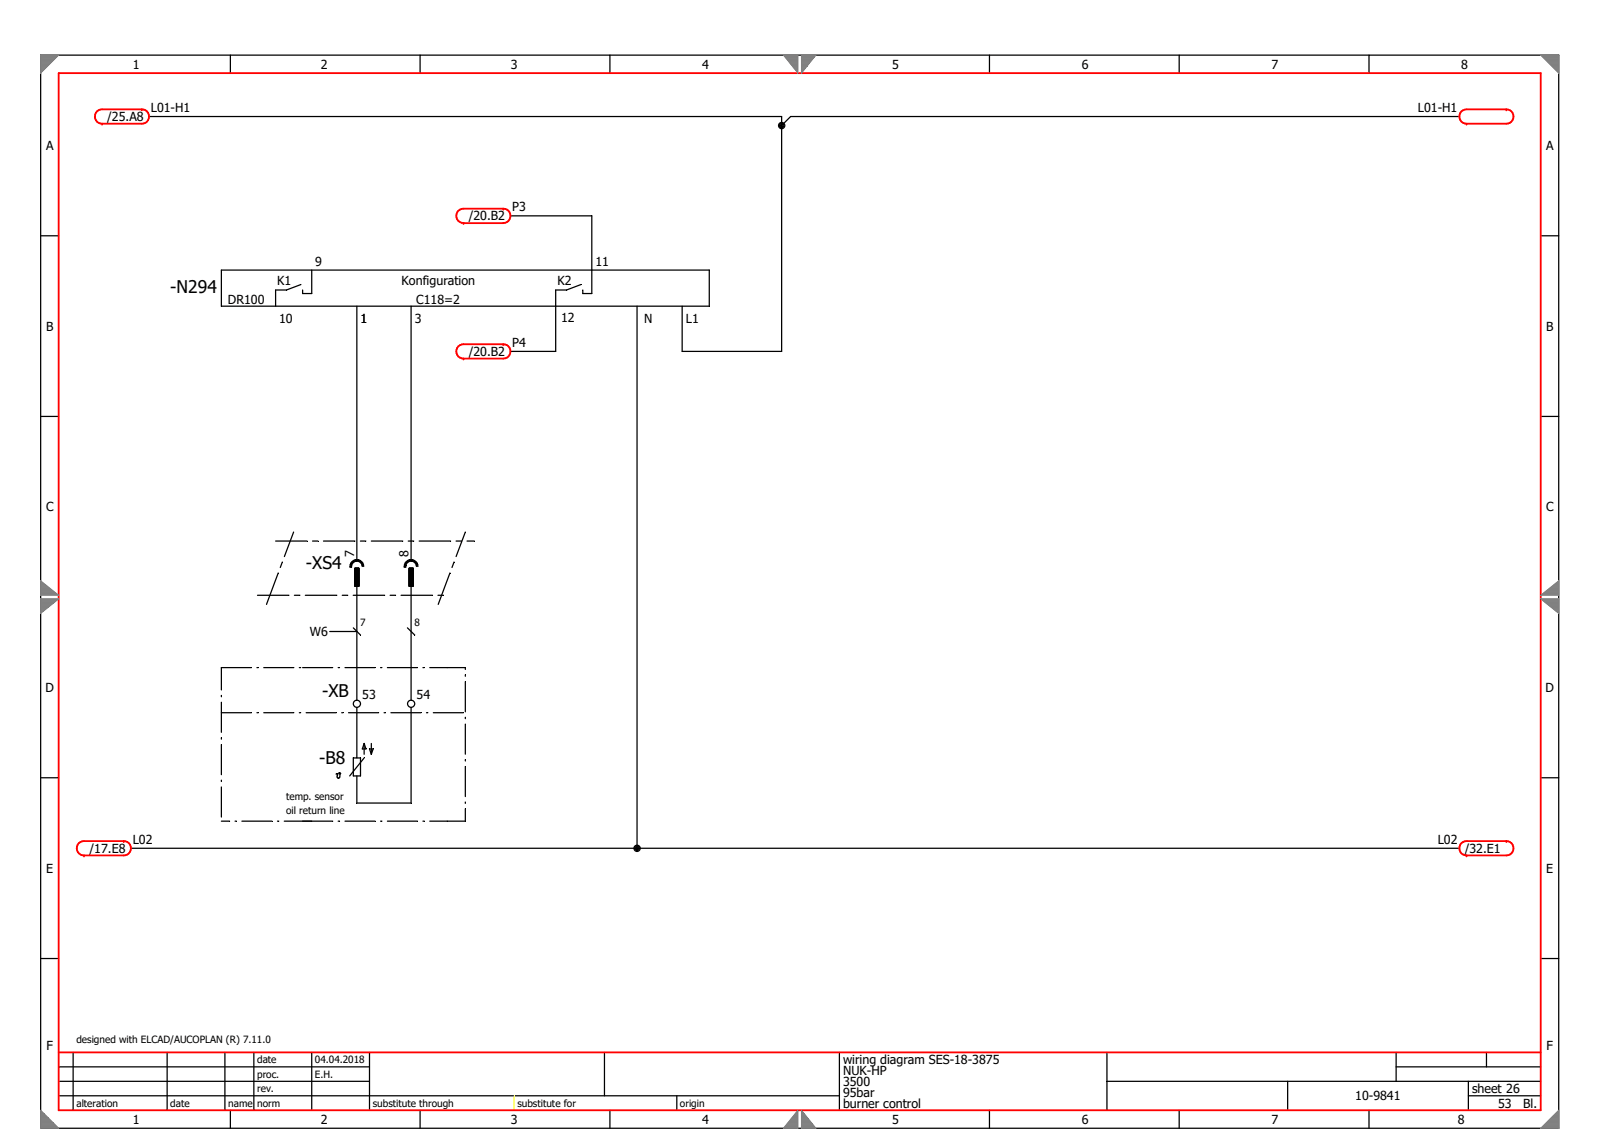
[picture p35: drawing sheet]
<svg xmlns="http://www.w3.org/2000/svg" width="297mm" height="210mm" viewBox="0 0 297 210" stroke-linecap="round" stroke-linejoin="round" font-family="sans-serif">
<defs><g id="words">
<g font-size="3.2">
<text x="31.6" y="54.4">-N294</text>
<text x="56.8" y="105.7">-XS4</text>
<text x="59.8" y="129.6">-XB</text>
<text x="59.3" y="142">-B8</text>
</g>
<g font-size="2.3">
<text x="24.7" y="12.8">1</text>
<text x="59.6" y="12.8">2</text>
<text x="94.9" y="12.8">3</text>
<text x="130.5" y="12.8">4</text>
<text x="165.7" y="12.8">5</text>
<text x="201" y="12.8">6</text>
<text x="236.2" y="12.8">7</text>
<text x="271.5" y="12.8">8</text>
<text x="19.9" y="22.5">/25.A8</text>
<text x="28" y="20.8">L01-H1</text>
<text x="263.4" y="20.8">L01-H1</text>
<text x="8.5" y="27.9">A</text>
<text x="287.2" y="27.9">A</text>
<text x="87.1" y="41">/20.B2</text>
<text x="95.2" y="39.3">P3</text>
<text x="51.5" y="53">K1</text>
<text x="58.6" y="49.4">9</text>
<text x="74.6" y="53">Konfiguration</text>
<text x="103.6" y="53">K2</text>
<text x="110.6" y="49.4">11</text>
<text x="42.4" y="56.4">DR100</text>
<text x="77.3" y="56.4">C118=2</text>
<text x="104.2" y="59.8">12</text>
<text x="8.5" y="61.4">B</text>
<text x="51.9" y="60.1">10</text>
<text x="67" y="60.1">1</text>
<text x="77" y="60.1">3</text>
<text x="95.2" y="64.5">P4</text>
<text x="119.7" y="60.1">N</text>
<text x="127.4" y="60.1">L1</text>
<text x="287.2" y="61.4">B</text>
<text x="87.1" y="66.1">/20.B2</text>
<text x="8.5" y="95">C</text>
<text x="287.2" y="95">C</text>
<text x="65.8" y="103.6" transform="rotate(-90 65.8 103.6)">7</text>
<text x="75.9" y="103.6" transform="rotate(-90 75.9 103.6)">8</text>
<text x="57.6" y="118.2">W6</text>
<text x="8.4" y="128.6">D</text>
<text x="67.3" y="129.9">53</text>
<text x="77.4" y="129.9">54</text>
<text x="287.1" y="128.6">D</text>
<text x="16.6" y="158.5">/17.E8</text>
<text x="24.7" y="156.8">L02</text>
<text x="267.1" y="156.8">L02</text>
<text x="272.1" y="158.5">/32.E1</text>
<text x="8.6" y="162.2">E</text>
<text x="287.2" y="162.2">E</text>
<text x="8.6" y="195.1">F</text>
<text x="156.6" y="197.7">wiring diagram SES-18-3875</text>
<text x="287.3" y="195.1">F</text>
<text x="156.6" y="201.8">3500</text>
<text x="156.6" y="199.8">NUK-HP</text>
<text x="156.6" y="203.8">95bar</text>
<text x="273.4" y="203.1">sheet 26</text>
<text x="24.7" y="208.8">1</text>
<text x="59.6" y="208.8">2</text>
<text x="94.9" y="208.8">3</text>
<text x="130.5" y="208.8">4</text>
<text x="156.6" y="205.8">burner control</text>
<text x="165.7" y="208.8">5</text>
<text x="201" y="208.8">6</text>
<text x="236.2" y="208.8">7</text>
<text x="251.8" y="204.5">10-9841</text>
<text x="270.8" y="208.8">8</text>
<text x="278.3" y="205.8">53</text>
<text x="283" y="205.8">Bl.</text>
</g>
<g font-size="1.9">
<text x="66.9" y="116.3">7</text>
<text x="77" y="116.3">8</text>
<text x="53.1" y="148.6">temp. sensor</text>
<text x="53.1" y="151.3">oil return line</text>
<text x="14.2" y="193.9">designed with ELCAD/AUCOPLAN (R) 7.11.0</text>
<text x="47.8" y="197.6">date</text>
<text x="58.5" y="197.6">04.04.2018</text>
<text x="47.8" y="200.3">proc.</text>
<text x="47.8" y="202.9">rev.</text>
<text x="58.5" y="200.3">E.H.</text>
<text x="14.2" y="205.6">alteration</text>
<text x="31.6" y="205.6">date</text>
<text x="42.4" y="205.6">name</text>
<text x="47.8" y="205.6">norm</text>
<text x="69.3" y="205.6">substitute through</text>
<text x="96.1" y="205.6">substitute for</text>
<text x="126.3" y="205.6">origin</text>
</g>
</g></defs>
<g fill="none" stroke="#000" stroke-width=".23">
<path d="M7.6 10.2h282v199.5h-282zM42.8 10.2v3.4M78 10.2v3.4M113.3 10.2v3.4M183.8 10.2v3.4M219.1 10.2v3.4M254.3 10.2v3.4M27.7 21.7h117.5v43.6h-18.5v-8.4M271.1 21.7h-124.2l-1.7 1.6M7.6 43.8h3.3M41.1 50.2h90.7v6.7h-90.7zM55.9 52.9l-2.7 1h-2v3"/>
<path d="M57.9 50.2v4.3h-1.7v-.6M66.3 56.9v47M76.4 56.9v47M94.8 40.1h15.1v14.4h-1.6v-.6M107.9 52.9l-2.7 1h-2v11.4h-8.4M118.3 56.9v100.7M286.2 43.8h3.4M7.6 77.4h3.3M286.2 77.4h3.4M54.5 98.9l-1.7 4.5M86.4 98.9l-1.7 4.5M47.8 110.6h5.9"/>
<path d="M51.2 100.5h5.8M51.7 106.5l-2.2 5.8M52.4 104.4l-.3 1.1M54.7 110.6h1M56.7 110.6h5.9M58.1 100.5h1M60.1 100.5h5.8M61.3 117.3h5M63.6 110.6h1M65 105.3h.1M65.2 105.3h.1M65.3 105.3h.1"/>
<path d="M65.6 110.6h5.9M65.6 116.7l1.4 1.3M66 105.6h.6l.1 3.3h-.7zM66 105.6h.7M66 105.7h.7M66 105.8h.7M66 105.9h.7M66 106h.7M66 106.1h.7M66 106.2h.7M66 106.3h.7M66 106.4h.7"/>
<path d="M66 106.5h.7M66 106.6h.7M66 106.7h.7M66 106.8h.7M66 106.9h.7M66 107h.7M66 107.1h.7M66 107.2h.7M66 107.3h.7M66 107.4h.7M66 107.5h.7M66 107.6h.7"/>
<path d="M66 107.7h.7M66 107.8h.7M66 107.9h.7M66 108h.7M66 108.1h.7M66 108.2h.7M66 108.3h.7M66 108.4h.7M66 108.5h.7M66 108.6h.7M66 108.7h.7M66 108.8h.7"/>
<path d="M66 108.9h.7M66.3 108.9v21.2M66.9 100.5h1.1M67.3 105.3a.99 .99 0 0 0-1-1 .99 .99 0 0 0-1 1M67.4 105.3a1.12 1.12 0 0 0-1.1-1.2 1.12 1.12 0 0 0-1.1 1.2M67.6 105.3a1.27 1.27 0 0 0-1.3-1.3 1.27 1.27 0 0 0-1.3 1.3M69 100.5h5.8M72.5 110.6h1M74.5 110.6h5.8M75.1 105.3h.1M75.2 105.3h.1M75.4 105.3h.1"/>
<path d="M75.7 116.7l1.3 1.3M75.8 100.5h1.1M76 105.6h.7v3.3h-.7zM76 105.6h.7M76 105.7h.7M76 105.8h.7M76 105.9h.7M76 106h.7M76 106.1h.7M76 106.2h.7M76 106.3h.7M76 106.4h.7"/>
<path d="M76 106.5h.7M76 106.6h.7M76 106.7h.7M76 106.8h.7M76 106.9h.7M76 107h.7M76 107.1h.7M76 107.2h.7M76 107.3h.7M76 107.4h.7M76 107.5h.7M76 107.6h.7"/>
<path d="M76 107.7h.7M76 107.8h.7M76 107.9h.7M76 108h.7M76 108.1h.7M76 108.2h.7M76 108.3h.7M76 108.4h.7M76 108.5h.7M76 108.6h.7M76 108.7h.7M76 108.8h.7"/>
<path d="M76 108.9h.7M76.4 108.9v21.2M77.4 105.3a.99 .99 0 0 0-1-1 .99 .99 0 0 0-1 1M77.5 105.3a1.12 1.12 0 0 0-1.1-1.2 1.12 1.12 0 0 0-1.2 1.2M77.6 105.3a1.27 1.27 0 0 0-1.2-1.3 1.27 1.27 0 0 0-1.3 1.3M77.9 100.5h5.8M81.4 110.6h1M83.6 106.5l-2.2 5.8M84.3 104.4l-.3 1.1M84.7 100.5h1M86.8 100.5h1.3M41.1 129.2v.3"/>
<path d="M41.1 130.5v5.6M41.1 137.1v.3M41.1 138.4v5.6M41.1 132.4h5.6M46.7 124.1h-5.6v4.1M47.7 132.4h.3M47.7 124.1h.3M49 132.4h5.6M49 124.1h5.6M55.6 132.4h.3M55.6 124.1h.3M56.2 124.1h5.6"/>
<path d="M56.9 132.4h5.6M62.8 124.1h.3M63.5 132.4h.2M64.1 124.1h5.6M64.7 132.4h5.6M66.3 131.4v9.4M67.6 138.2v2M67.6 138.2l.4 1h-.7zM68.6 139.2h.7l-.3 1zM69 138.2v2M70.7 124.1h.2M71.3 132.4h.3"/>
<path d="M72 124.1h5.6M72.6 132.4h5.6M76.4 131.4v17.8h-10.1v-5M78.6 124.1h.2M79.2 132.4h.3M79.8 124.1h6.6v.3M80.5 132.4h5.6M86.4 125.4v.3M86.4 126.7v5.6M86.4 133.3v.2M86.4 134.6v5.5M7.6 144.5h3.3"/>
<path d="M24.3 157.6h246.8M41.1 145v.2M41.1 146.2v5.6M41.1 152.6h1.5M43.7 152.6h.2M44.9 152.6h5.6M51.5 152.6h.3M52.8 152.6h9M62.8 152.6h.3M63 143.7l.1-.1 .1 .2zM63.2 143.8l-.1 .6-.3 .2a.46 .46 0 0 1-.1-.7h-.3M63.3 143.7l-.1 .1"/>
<path d="M64.1 152.6h5.6M65.6 140.8h1.4v3.4h-1.4zM67.6 140.8l-2.6 3.4M70.7 152.6h.2M72 152.6h5.6M78.6 152.6h.2M86.4 150.3v2.3h-6.6M86.4 141.2v.2M86.4 142.4v5.6M86.4 149v.3M286.2 144.5h3.4M7.6 178.1h3.3"/>
<path d="M286.2 178.1h3.4M10.9 198.2h57.7M13.6 195.6v10.7M31 195.6v10.7M41.8 195.6v10.7M47.2 195.6v10.7M57.9 195.6v10.7M68.6 195.6v10.7M112.3 195.6v8M155.9 195.6v10.7M205.6 195.6v10.7M259.4 198.2h26.8"/>
<path d="M259.4 195.6v5.3M276.1 195.6v2.6M10.9 203.6h145M10.9 200.9h57.7M42.8 206.3v3.4M78 206.3v3.4M113.3 206.3v3.4M125.7 203.6v2.7M183.8 206.3v3.4M205.6 200.9h80.6M219.1 206.3v3.4M239.2 200.9v5.4"/>
<path d="M254.3 206.3v3.4M272.8 203.6h13.4M272.8 200.9v5.4"/>
<circle cx="145.2" cy="23.3" r=".42"/>
<circle cx="145.2" cy="23.3" r=".58"/>
<circle cx="145.2" cy="23.3" r=".24"/>
<circle cx="66.3" cy="130.8" r=".67"/>
<circle cx="76.4" cy="130.8" r=".67"/>
<circle cx="118.3" cy="157.6" r=".42"/>
<circle cx="118.3" cy="157.6" r=".58"/>
<circle cx="118.4" cy="157.6" r=".24"/>
</g>
<path d="M95.5 203.6v2.7" fill="none" stroke="#ff0" stroke-width=".19"/>
<path d="M10.9 195.6h275.3" fill="none" stroke="#f00" stroke-width=".34"/>
<path d="M286.2 13.6v192.7" fill="none" stroke="#f00" stroke-width=".34"/>
<path d="M10.9 206.3h275.3" fill="none" stroke="#f00" stroke-width=".34"/>
<path d="M10.9 13.6v192.7" fill="none" stroke="#f00" stroke-width=".34"/>
<path d="M10.9 13.6h275.3" fill="none" stroke="#f00" stroke-width=".34"/>
<path d="M23.3 158.9l-.3 .1" fill="none" stroke="#f00" stroke-width=".34"/>
<path d="M23.7 158.8l-.4 .1" fill="none" stroke="#f00" stroke-width=".34"/>
<path d="M23.9 158.6l-.2 .2" fill="none" stroke="#f00" stroke-width=".34"/>
<path d="M24.1 158.3l-.2 .3" fill="none" stroke="#f00" stroke-width=".34"/>
<path d="M24.3 158l-.2 .3" fill="none" stroke="#f00" stroke-width=".34"/>
<path d="M24.3 157.6v.4" fill="none" stroke="#f00" stroke-width=".34"/>
<path d="M24.3 157.3v.3" fill="none" stroke="#f00" stroke-width=".34"/>
<path d="M24.1 157l.2 .3" fill="none" stroke="#f00" stroke-width=".34"/>
<path d="M23.9 156.7l.2 .3" fill="none" stroke="#f00" stroke-width=".34"/>
<path d="M23.7 156.5l.2 .2" fill="none" stroke="#f00" stroke-width=".34"/>
<path d="M23.3 156.3l.4 .2" fill="none" stroke="#f00" stroke-width=".34"/>
<path d="M23 156.3h.3" fill="none" stroke="#f00" stroke-width=".34"/>
<circle cx="23" cy="156.3" r=".17" fill="#f00"/>
<path d="M15.6 156.3h7.4" fill="none" stroke="#f00" stroke-width=".34"/>
<path d="M15.6 159h7.4" fill="none" stroke="#f00" stroke-width=".34"/>
<path d="M15.6 156.3h-.3" fill="none" stroke="#f00" stroke-width=".34"/>
<path d="M15.3 156.3l-.4 .2" fill="none" stroke="#f00" stroke-width=".34"/>
<path d="M14.9 156.5l-.3 .2" fill="none" stroke="#f00" stroke-width=".34"/>
<path d="M14.6 156.7l-.2 .3" fill="none" stroke="#f00" stroke-width=".34"/>
<path d="M14.4 157l-.1 .3" fill="none" stroke="#f00" stroke-width=".34"/>
<path d="M14.3 157.3v.3" fill="none" stroke="#f00" stroke-width=".34"/>
<path d="M14.3 157.6v.4" fill="none" stroke="#f00" stroke-width=".34"/>
<path d="M14.3 158l.1 .3" fill="none" stroke="#f00" stroke-width=".34"/>
<path d="M14.4 158.3l.2 .3" fill="none" stroke="#f00" stroke-width=".34"/>
<path d="M14.6 158.6l.3 .2" fill="none" stroke="#f00" stroke-width=".34"/>
<path d="M14.9 158.8l.4 .1" fill="none" stroke="#f00" stroke-width=".34"/>
<path d="M15.3 158.9l.3 .1" fill="none" stroke="#f00" stroke-width=".34"/>
<circle cx="15.6" cy="159" r=".17" fill="#f00"/>
<path d="M26.7 22.9l-.4 .1" fill="none" stroke="#f00" stroke-width=".34"/>
<path d="M27 22.8l-.3 .1" fill="none" stroke="#f00" stroke-width=".34"/>
<path d="M27.3 22.6l-.3 .2" fill="none" stroke="#f00" stroke-width=".34"/>
<path d="M27.5 22.3l-.2 .3" fill="none" stroke="#f00" stroke-width=".34"/>
<path d="M27.6 22l-.1 .3" fill="none" stroke="#f00" stroke-width=".34"/>
<path d="M27.7 21.7l-.1 .3" fill="none" stroke="#f00" stroke-width=".34"/>
<path d="M27.6 21.3l.1 .4" fill="none" stroke="#f00" stroke-width=".34"/>
<path d="M27.5 21l.1 .3" fill="none" stroke="#f00" stroke-width=".34"/>
<path d="M27.3 20.7l.2 .3" fill="none" stroke="#f00" stroke-width=".34"/>
<path d="M27 20.5l.3 .2" fill="none" stroke="#f00" stroke-width=".34"/>
<path d="M26.7 20.4l.3 .1" fill="none" stroke="#f00" stroke-width=".34"/>
<path d="M26.3 20.3l.4 .1" fill="none" stroke="#f00" stroke-width=".34"/>
<circle cx="26.3" cy="20.3" r=".17" fill="#f00"/>
<path d="M19 20.3h7.3" fill="none" stroke="#f00" stroke-width=".34"/>
<path d="M19 23h7.3" fill="none" stroke="#f00" stroke-width=".34"/>
<path d="M19 20.3l-.4 .1" fill="none" stroke="#f00" stroke-width=".34"/>
<path d="M18.6 20.4l-.3 .1" fill="none" stroke="#f00" stroke-width=".34"/>
<path d="M18.3 20.5l-.3 .2" fill="none" stroke="#f00" stroke-width=".34"/>
<path d="M18 20.7l-.2 .3" fill="none" stroke="#f00" stroke-width=".34"/>
<path d="M17.8 21l-.1 .3" fill="none" stroke="#f00" stroke-width=".34"/>
<path d="M17.7 21.3l-.1 .4" fill="none" stroke="#f00" stroke-width=".34"/>
<path d="M17.6 21.7l.1 .3" fill="none" stroke="#f00" stroke-width=".34"/>
<path d="M17.7 22l.1 .3" fill="none" stroke="#f00" stroke-width=".34"/>
<path d="M17.8 22.3l.2 .3" fill="none" stroke="#f00" stroke-width=".34"/>
<path d="M18 22.6l.3 .2" fill="none" stroke="#f00" stroke-width=".34"/>
<path d="M18.3 22.8l.3 .1" fill="none" stroke="#f00" stroke-width=".34"/>
<path d="M18.6 22.9l.4 .1" fill="none" stroke="#f00" stroke-width=".34"/>
<circle cx="19" cy="23" r=".17" fill="#f00"/>
<path d="M93.8 41.4h-.3" fill="none" stroke="#f00" stroke-width=".34"/>
<path d="M94.2 41.3l-.4 .1" fill="none" stroke="#f00" stroke-width=".34"/>
<path d="M94.4 41.1l-.2 .2" fill="none" stroke="#f00" stroke-width=".34"/>
<path d="M94.7 40.8l-.3 .3" fill="none" stroke="#f00" stroke-width=".34"/>
<path d="M94.8 40.4l-.1 .4" fill="none" stroke="#f00" stroke-width=".34"/>
<path d="M94.8 40.1v.3" fill="none" stroke="#f00" stroke-width=".34"/>
<path d="M94.8 39.8v.3" fill="none" stroke="#f00" stroke-width=".34"/>
<path d="M94.7 39.4l.1 .4" fill="none" stroke="#f00" stroke-width=".34"/>
<path d="M94.4 39.2l.3 .2" fill="none" stroke="#f00" stroke-width=".34"/>
<path d="M94.2 38.9l.2 .3" fill="none" stroke="#f00" stroke-width=".34"/>
<path d="M93.8 38.8l.4 .1" fill="none" stroke="#f00" stroke-width=".34"/>
<path d="M93.5 38.8h.3" fill="none" stroke="#f00" stroke-width=".34"/>
<circle cx="93.5" cy="38.8" r=".17" fill="#f00"/>
<path d="M86.1 38.8h7.4" fill="none" stroke="#f00" stroke-width=".34"/>
<path d="M86.1 41.5h7.4" fill="none" stroke="#f00" stroke-width=".34"/>
<path d="M86.1 38.8h-.3" fill="none" stroke="#f00" stroke-width=".34"/>
<path d="M85.8 38.8l-.4 .1" fill="none" stroke="#f00" stroke-width=".34"/>
<path d="M85.4 38.9l-.2 .3" fill="none" stroke="#f00" stroke-width=".34"/>
<path d="M85.2 39.2l-.3 .2" fill="none" stroke="#f00" stroke-width=".34"/>
<path d="M84.9 39.4l-.1 .4" fill="none" stroke="#f00" stroke-width=".34"/>
<path d="M84.8 39.8v.3" fill="none" stroke="#f00" stroke-width=".34"/>
<path d="M84.8 40.1v.3" fill="none" stroke="#f00" stroke-width=".34"/>
<path d="M84.8 40.4l.1 .4" fill="none" stroke="#f00" stroke-width=".34"/>
<path d="M84.9 40.8l.3 .3" fill="none" stroke="#f00" stroke-width=".34"/>
<path d="M85.2 41.1l.2 .2" fill="none" stroke="#f00" stroke-width=".34"/>
<path d="M85.4 41.3l.4 .1" fill="none" stroke="#f00" stroke-width=".34"/>
<path d="M85.8 41.4h.3" fill="none" stroke="#f00" stroke-width=".34"/>
<circle cx="86.1" cy="41.4" r=".17" fill="#f00"/>
<path d="M93.8 66.6h-.3" fill="none" stroke="#f00" stroke-width=".34"/>
<path d="M94.2 66.5l-.4 .1" fill="none" stroke="#f00" stroke-width=".34"/>
<path d="M94.4 66.3l-.2 .2" fill="none" stroke="#f00" stroke-width=".34"/>
<path d="M94.7 66l-.3 .3" fill="none" stroke="#f00" stroke-width=".34"/>
<path d="M94.8 65.6l-.1 .4" fill="none" stroke="#f00" stroke-width=".34"/>
<path d="M94.8 65.3v.3" fill="none" stroke="#f00" stroke-width=".34"/>
<path d="M94.8 65v.3" fill="none" stroke="#f00" stroke-width=".34"/>
<path d="M94.7 64.6l.1 .4" fill="none" stroke="#f00" stroke-width=".34"/>
<path d="M94.4 64.3l.3 .3" fill="none" stroke="#f00" stroke-width=".34"/>
<path d="M94.2 64.1l.2 .2" fill="none" stroke="#f00" stroke-width=".34"/>
<path d="M93.8 64l.4 .1" fill="none" stroke="#f00" stroke-width=".34"/>
<path d="M93.5 64h.3" fill="none" stroke="#f00" stroke-width=".34"/>
<circle cx="93.5" cy="64" r=".17" fill="#f00"/>
<path d="M86.1 64h7.4" fill="none" stroke="#f00" stroke-width=".34"/>
<path d="M86.1 66.6h7.4" fill="none" stroke="#f00" stroke-width=".34"/>
<path d="M86.1 64h-.3" fill="none" stroke="#f00" stroke-width=".34"/>
<path d="M85.8 64l-.4 .1" fill="none" stroke="#f00" stroke-width=".34"/>
<path d="M85.4 64.1l-.2 .2" fill="none" stroke="#f00" stroke-width=".34"/>
<path d="M85.2 64.3l-.3 .3" fill="none" stroke="#f00" stroke-width=".34"/>
<path d="M84.9 64.6l-.1 .4" fill="none" stroke="#f00" stroke-width=".34"/>
<path d="M84.8 65v.3" fill="none" stroke="#f00" stroke-width=".34"/>
<path d="M84.8 65.3v.3" fill="none" stroke="#f00" stroke-width=".34"/>
<path d="M84.8 65.6l.1 .4" fill="none" stroke="#f00" stroke-width=".34"/>
<path d="M84.9 66l.3 .3" fill="none" stroke="#f00" stroke-width=".34"/>
<path d="M85.2 66.3l.2 .2" fill="none" stroke="#f00" stroke-width=".34"/>
<path d="M85.4 66.5l.4 .1" fill="none" stroke="#f00" stroke-width=".34"/>
<path d="M85.8 66.6h.3" fill="none" stroke="#f00" stroke-width=".34"/>
<circle cx="86.1" cy="66.6" r=".17" fill="#f00"/>
<path d="M272.4 20.3l-.3 .1" fill="none" stroke="#f00" stroke-width=".34"/>
<path d="M272.1 20.4l-.3 .1" fill="none" stroke="#f00" stroke-width=".34"/>
<path d="M271.8 20.5l-.3 .2" fill="none" stroke="#f00" stroke-width=".34"/>
<path d="M271.5 20.7l-.2 .3" fill="none" stroke="#f00" stroke-width=".34"/>
<path d="M271.3 21l-.2 .3" fill="none" stroke="#f00" stroke-width=".34"/>
<path d="M271.1 21.3v.4" fill="none" stroke="#f00" stroke-width=".34"/>
<path d="M271.1 21.7v.3" fill="none" stroke="#f00" stroke-width=".34"/>
<path d="M271.1 22l.2 .3" fill="none" stroke="#f00" stroke-width=".34"/>
<path d="M271.3 22.3l.2 .3" fill="none" stroke="#f00" stroke-width=".34"/>
<path d="M271.5 22.6l.3 .2" fill="none" stroke="#f00" stroke-width=".34"/>
<path d="M271.8 22.8l.3 .1" fill="none" stroke="#f00" stroke-width=".34"/>
<path d="M272.1 22.9l.3 .1" fill="none" stroke="#f00" stroke-width=".34"/>
<circle cx="272.4" cy="23" r=".17" fill="#f00"/>
<path d="M272.4 20.3h7.4" fill="none" stroke="#f00" stroke-width=".34"/>
<path d="M272.4 23h7.4" fill="none" stroke="#f00" stroke-width=".34"/>
<path d="M280.2 22.9l-.4 .1" fill="none" stroke="#f00" stroke-width=".34"/>
<path d="M280.5 22.8l-.3 .1" fill="none" stroke="#f00" stroke-width=".34"/>
<path d="M280.8 22.6l-.3 .2" fill="none" stroke="#f00" stroke-width=".34"/>
<path d="M281 22.3l-.2 .3" fill="none" stroke="#f00" stroke-width=".34"/>
<path d="M281.1 22l-.1 .3" fill="none" stroke="#f00" stroke-width=".34"/>
<path d="M281.2 21.7l-.1 .3" fill="none" stroke="#f00" stroke-width=".34"/>
<path d="M281.1 21.3l.1 .4" fill="none" stroke="#f00" stroke-width=".34"/>
<path d="M281 21l.1 .3" fill="none" stroke="#f00" stroke-width=".34"/>
<path d="M280.8 20.7l.2 .3" fill="none" stroke="#f00" stroke-width=".34"/>
<path d="M280.5 20.5l.3 .2" fill="none" stroke="#f00" stroke-width=".34"/>
<path d="M280.2 20.4l.3 .1" fill="none" stroke="#f00" stroke-width=".34"/>
<path d="M279.8 20.3l.4 .1" fill="none" stroke="#f00" stroke-width=".34"/>
<circle cx="279.8" cy="20.3" r=".17" fill="#f00"/>
<path d="M272.4 156.3h-.3" fill="none" stroke="#f00" stroke-width=".34"/>
<path d="M272.1 156.3l-.3 .2" fill="none" stroke="#f00" stroke-width=".34"/>
<path d="M271.8 156.5l-.3 .2" fill="none" stroke="#f00" stroke-width=".34"/>
<path d="M271.5 156.7l-.2 .3" fill="none" stroke="#f00" stroke-width=".34"/>
<path d="M271.3 157l-.2 .3" fill="none" stroke="#f00" stroke-width=".34"/>
<path d="M271.1 157.3v.3" fill="none" stroke="#f00" stroke-width=".34"/>
<path d="M271.1 157.6v.4" fill="none" stroke="#f00" stroke-width=".34"/>
<path d="M271.1 158l.2 .3" fill="none" stroke="#f00" stroke-width=".34"/>
<path d="M271.3 158.3l.2 .3" fill="none" stroke="#f00" stroke-width=".34"/>
<path d="M271.5 158.6l.3 .2" fill="none" stroke="#f00" stroke-width=".34"/>
<path d="M271.8 158.8l.3 .1" fill="none" stroke="#f00" stroke-width=".34"/>
<path d="M272.1 158.9l.3 .1" fill="none" stroke="#f00" stroke-width=".34"/>
<circle cx="272.4" cy="159" r=".17" fill="#f00"/>
<path d="M272.4 156.3h7.4" fill="none" stroke="#f00" stroke-width=".34"/>
<path d="M272.4 159h7.4" fill="none" stroke="#f00" stroke-width=".34"/>
<path d="M280.2 158.9l-.4 .1" fill="none" stroke="#f00" stroke-width=".34"/>
<path d="M280.5 158.8l-.3 .1" fill="none" stroke="#f00" stroke-width=".34"/>
<path d="M280.8 158.6l-.3 .2" fill="none" stroke="#f00" stroke-width=".34"/>
<path d="M281 158.3l-.2 .3" fill="none" stroke="#f00" stroke-width=".34"/>
<path d="M281.1 158l-.1 .3" fill="none" stroke="#f00" stroke-width=".34"/>
<path d="M281.2 157.6l-.1 .4" fill="none" stroke="#f00" stroke-width=".34"/>
<path d="M281.1 157.3l.1 .3" fill="none" stroke="#f00" stroke-width=".34"/>
<path d="M281 157l.1 .3" fill="none" stroke="#f00" stroke-width=".34"/>
<path d="M280.8 156.7l.2 .3" fill="none" stroke="#f00" stroke-width=".34"/>
<path d="M280.5 156.5l.3 .2" fill="none" stroke="#f00" stroke-width=".34"/>
<path d="M280.2 156.3l.3 .2" fill="none" stroke="#f00" stroke-width=".34"/>
<path d="M279.8 156.3h.4" fill="none" stroke="#f00" stroke-width=".34"/>
<circle cx="279.8" cy="156.3" r=".17" fill="#f00"/>
<path d="M145.5 10.2l2.7 3.4" fill="none" stroke="#808080" stroke-width=".19"/>
<path d="M148.2 10.2v3.4" fill="none" stroke="#808080" stroke-width=".19"/>
<path d="M145.5 10.2h2.7" fill="none" stroke="#808080" stroke-width=".19"/>
<path d="M148.1 13.4h.1" fill="none" stroke="#808080" stroke-width=".19"/>
<path d="M148.1 13.3h.1" fill="none" stroke="#808080" stroke-width=".19"/>
<path d="M148 13.3h.2" fill="none" stroke="#808080" stroke-width=".19"/>
<path d="M147.9 13.2h.3" fill="none" stroke="#808080" stroke-width=".19"/>
<path d="M147.9 13.1h.3" fill="none" stroke="#808080" stroke-width=".19"/>
<path d="M147.8 13h.4" fill="none" stroke="#808080" stroke-width=".19"/>
<path d="M147.7 12.9h.5" fill="none" stroke="#808080" stroke-width=".19"/>
<path d="M147.7 12.8h.5" fill="none" stroke="#808080" stroke-width=".19"/>
<path d="M147.6 12.8h.6" fill="none" stroke="#808080" stroke-width=".19"/>
<path d="M147.5 12.7h.7" fill="none" stroke="#808080" stroke-width=".19"/>
<path d="M147.5 12.6h.7" fill="none" stroke="#808080" stroke-width=".19"/>
<path d="M147.4 12.5h.8" fill="none" stroke="#808080" stroke-width=".19"/>
<path d="M147.3 12.4h.9" fill="none" stroke="#808080" stroke-width=".19"/>
<path d="M147.3 12.3h.9" fill="none" stroke="#808080" stroke-width=".19"/>
<path d="M147.2 12.3h1" fill="none" stroke="#808080" stroke-width=".19"/>
<path d="M147.1 12.2h1.1" fill="none" stroke="#808080" stroke-width=".19"/>
<path d="M147.1 12.1h1.1" fill="none" stroke="#808080" stroke-width=".19"/>
<path d="M147 12h1.2" fill="none" stroke="#808080" stroke-width=".19"/>
<path d="M146.9 11.9h1.3" fill="none" stroke="#808080" stroke-width=".19"/>
<path d="M146.9 11.8h1.3" fill="none" stroke="#808080" stroke-width=".19"/>
<path d="M146.8 11.7h1.4" fill="none" stroke="#808080" stroke-width=".19"/>
<path d="M146.7 11.7h1.5" fill="none" stroke="#808080" stroke-width=".19"/>
<path d="M146.7 11.6h1.5" fill="none" stroke="#808080" stroke-width=".19"/>
<path d="M146.6 11.5h1.6" fill="none" stroke="#808080" stroke-width=".19"/>
<path d="M146.5 11.4h1.7" fill="none" stroke="#808080" stroke-width=".19"/>
<path d="M146.4 11.3h1.8" fill="none" stroke="#808080" stroke-width=".19"/>
<path d="M146.4 11.2h1.8" fill="none" stroke="#808080" stroke-width=".19"/>
<path d="M146.3 11.2h1.9" fill="none" stroke="#808080" stroke-width=".19"/>
<path d="M146.3 11.1h1.9" fill="none" stroke="#808080" stroke-width=".19"/>
<path d="M146.2 11h2" fill="none" stroke="#808080" stroke-width=".19"/>
<path d="M146.1 10.9h2.1" fill="none" stroke="#808080" stroke-width=".19"/>
<path d="M146 10.8h2.2" fill="none" stroke="#808080" stroke-width=".19"/>
<path d="M146 10.7h2.2" fill="none" stroke="#808080" stroke-width=".19"/>
<path d="M145.9 10.7h2.3" fill="none" stroke="#808080" stroke-width=".19"/>
<path d="M145.9 10.6h2.3" fill="none" stroke="#808080" stroke-width=".19"/>
<path d="M145.8 10.5h2.4" fill="none" stroke="#808080" stroke-width=".19"/>
<path d="M145.7 10.4h2.5" fill="none" stroke="#808080" stroke-width=".19"/>
<path d="M145.6 10.3h2.6" fill="none" stroke="#808080" stroke-width=".19"/>
<path d="M145.6 10.2h2.6" fill="none" stroke="#808080" stroke-width=".19"/>
<path d="M148.9 10.2v3.4" fill="none" stroke="#808080" stroke-width=".19"/>
<path d="M151.6 10.2l-2.7 3.4" fill="none" stroke="#808080" stroke-width=".19"/>
<path d="M148.9 10.2h2.7" fill="none" stroke="#808080" stroke-width=".19"/>
<path d="M148.9 13.4h.1" fill="none" stroke="#808080" stroke-width=".19"/>
<path d="M148.9 13.3h.1" fill="none" stroke="#808080" stroke-width=".19"/>
<path d="M148.9 13.3h.2" fill="none" stroke="#808080" stroke-width=".19"/>
<path d="M148.9 13.2h.3" fill="none" stroke="#808080" stroke-width=".19"/>
<path d="M148.9 13.1h.3" fill="none" stroke="#808080" stroke-width=".19"/>
<path d="M148.9 13h.4" fill="none" stroke="#808080" stroke-width=".19"/>
<path d="M148.9 12.9h.5" fill="none" stroke="#808080" stroke-width=".19"/>
<path d="M148.9 12.8h.5" fill="none" stroke="#808080" stroke-width=".19"/>
<path d="M148.9 12.8h.6" fill="none" stroke="#808080" stroke-width=".19"/>
<path d="M148.9 12.7h.7" fill="none" stroke="#808080" stroke-width=".19"/>
<path d="M148.9 12.6h.7" fill="none" stroke="#808080" stroke-width=".19"/>
<path d="M148.9 12.5h.8" fill="none" stroke="#808080" stroke-width=".19"/>
<path d="M148.9 12.4h.9" fill="none" stroke="#808080" stroke-width=".19"/>
<path d="M148.9 12.3h.9" fill="none" stroke="#808080" stroke-width=".19"/>
<path d="M148.9 12.3h1" fill="none" stroke="#808080" stroke-width=".19"/>
<path d="M148.9 12.2h1.1" fill="none" stroke="#808080" stroke-width=".19"/>
<path d="M148.9 12.1h1.1" fill="none" stroke="#808080" stroke-width=".19"/>
<path d="M148.9 12h1.2" fill="none" stroke="#808080" stroke-width=".19"/>
<path d="M148.9 11.9h1.3" fill="none" stroke="#808080" stroke-width=".19"/>
<path d="M148.9 11.8h1.3" fill="none" stroke="#808080" stroke-width=".19"/>
<path d="M148.9 11.7h1.4" fill="none" stroke="#808080" stroke-width=".19"/>
<path d="M148.9 11.7h1.5" fill="none" stroke="#808080" stroke-width=".19"/>
<path d="M148.9 11.6h1.5" fill="none" stroke="#808080" stroke-width=".19"/>
<path d="M148.9 11.5h1.6" fill="none" stroke="#808080" stroke-width=".19"/>
<path d="M148.9 11.4h1.7" fill="none" stroke="#808080" stroke-width=".19"/>
<path d="M148.9 11.3h1.8" fill="none" stroke="#808080" stroke-width=".19"/>
<path d="M148.9 11.2h1.8" fill="none" stroke="#808080" stroke-width=".19"/>
<path d="M148.9 11.2h1.9" fill="none" stroke="#808080" stroke-width=".19"/>
<path d="M148.9 11.1h2" fill="none" stroke="#808080" stroke-width=".19"/>
<path d="M148.9 11h2" fill="none" stroke="#808080" stroke-width=".19"/>
<path d="M148.9 10.9h2.1" fill="none" stroke="#808080" stroke-width=".19"/>
<path d="M148.9 10.8h2.2" fill="none" stroke="#808080" stroke-width=".19"/>
<path d="M148.9 10.7h2.2" fill="none" stroke="#808080" stroke-width=".19"/>
<path d="M148.9 10.7h2.3" fill="none" stroke="#808080" stroke-width=".19"/>
<path d="M148.9 10.6h2.4" fill="none" stroke="#808080" stroke-width=".19"/>
<path d="M148.9 10.5h2.4" fill="none" stroke="#808080" stroke-width=".19"/>
<path d="M148.9 10.4h2.5" fill="none" stroke="#808080" stroke-width=".19"/>
<path d="M148.9 10.3h2.6" fill="none" stroke="#808080" stroke-width=".19"/>
<path d="M148.9 10.2h2.6" fill="none" stroke="#808080" stroke-width=".19"/>
<path d="M7.6 10.2v3.4" fill="none" stroke="#808080" stroke-width=".19"/>
<path d="M7.6 10.2h3.3" fill="none" stroke="#808080" stroke-width=".19"/>
<path d="M10.9 10.2l-3.3 3.4" fill="none" stroke="#808080" stroke-width=".19"/>
<path d="M7.6 13.4h.1" fill="none" stroke="#808080" stroke-width=".19"/>
<path d="M7.6 13.3h.1" fill="none" stroke="#808080" stroke-width=".19"/>
<path d="M7.6 13.3h.2" fill="none" stroke="#808080" stroke-width=".19"/>
<path d="M7.6 13.2h.3" fill="none" stroke="#808080" stroke-width=".19"/>
<path d="M7.6 13.1h.4" fill="none" stroke="#808080" stroke-width=".19"/>
<path d="M7.6 13h.5" fill="none" stroke="#808080" stroke-width=".19"/>
<path d="M7.6 12.9h.6" fill="none" stroke="#808080" stroke-width=".19"/>
<path d="M7.6 12.8h.7" fill="none" stroke="#808080" stroke-width=".19"/>
<path d="M7.6 12.8h.7" fill="none" stroke="#808080" stroke-width=".19"/>
<path d="M7.6 12.7h.8" fill="none" stroke="#808080" stroke-width=".19"/>
<path d="M7.6 12.6h.9" fill="none" stroke="#808080" stroke-width=".19"/>
<path d="M7.6 12.5h1" fill="none" stroke="#808080" stroke-width=".19"/>
<path d="M7.6 12.4h1.1" fill="none" stroke="#808080" stroke-width=".19"/>
<path d="M7.6 12.3h1.2" fill="none" stroke="#808080" stroke-width=".19"/>
<path d="M7.6 12.3h1.2" fill="none" stroke="#808080" stroke-width=".19"/>
<path d="M7.6 12.2h1.3" fill="none" stroke="#808080" stroke-width=".19"/>
<path d="M7.6 12.1h1.4" fill="none" stroke="#808080" stroke-width=".19"/>
<path d="M7.6 12h1.5" fill="none" stroke="#808080" stroke-width=".19"/>
<path d="M7.6 11.9h1.6" fill="none" stroke="#808080" stroke-width=".19"/>
<path d="M7.6 11.8h1.6" fill="none" stroke="#808080" stroke-width=".19"/>
<path d="M7.6 11.7h1.7" fill="none" stroke="#808080" stroke-width=".19"/>
<path d="M7.6 11.7h1.8" fill="none" stroke="#808080" stroke-width=".19"/>
<path d="M7.6 11.6h1.9" fill="none" stroke="#808080" stroke-width=".19"/>
<path d="M7.6 11.5h2" fill="none" stroke="#808080" stroke-width=".19"/>
<path d="M7.6 11.4h2.1" fill="none" stroke="#808080" stroke-width=".19"/>
<path d="M7.6 11.3h2.2" fill="none" stroke="#808080" stroke-width=".19"/>
<path d="M7.6 11.2h2.2" fill="none" stroke="#808080" stroke-width=".19"/>
<path d="M7.6 11.2h2.3" fill="none" stroke="#808080" stroke-width=".19"/>
<path d="M7.6 11.1h2.4" fill="none" stroke="#808080" stroke-width=".19"/>
<path d="M7.6 11h2.5" fill="none" stroke="#808080" stroke-width=".19"/>
<path d="M7.6 10.9h2.6" fill="none" stroke="#808080" stroke-width=".19"/>
<path d="M7.6 10.8h2.7" fill="none" stroke="#808080" stroke-width=".19"/>
<path d="M7.6 10.7h2.7" fill="none" stroke="#808080" stroke-width=".19"/>
<path d="M7.6 10.7h2.8" fill="none" stroke="#808080" stroke-width=".19"/>
<path d="M7.6 10.6h2.9" fill="none" stroke="#808080" stroke-width=".19"/>
<path d="M7.6 10.5h3" fill="none" stroke="#808080" stroke-width=".19"/>
<path d="M7.6 10.4h3.1" fill="none" stroke="#808080" stroke-width=".19"/>
<path d="M7.6 10.3h3.2" fill="none" stroke="#808080" stroke-width=".19"/>
<path d="M7.6 10.2h3.3" fill="none" stroke="#808080" stroke-width=".19"/>
<path d="M7.6 111.3v2.7" fill="none" stroke="#808080" stroke-width=".19"/>
<path d="M10.9 111.3l-3.3 2.7" fill="none" stroke="#808080" stroke-width=".19"/>
<path d="M7.6 111.3h3.3" fill="none" stroke="#808080" stroke-width=".19"/>
<path d="M7.6 113.8h.1" fill="none" stroke="#808080" stroke-width=".19"/>
<path d="M7.6 113.7h.2" fill="none" stroke="#808080" stroke-width=".19"/>
<path d="M7.6 113.6h.3" fill="none" stroke="#808080" stroke-width=".19"/>
<path d="M7.6 113.6h.4" fill="none" stroke="#808080" stroke-width=".19"/>
<path d="M7.6 113.5h.5" fill="none" stroke="#808080" stroke-width=".19"/>
<path d="M7.6 113.4h.6" fill="none" stroke="#808080" stroke-width=".19"/>
<path d="M7.6 113.3h.7" fill="none" stroke="#808080" stroke-width=".19"/>
<path d="M7.6 113.2h.8" fill="none" stroke="#808080" stroke-width=".19"/>
<path d="M7.6 113.1h.9" fill="none" stroke="#808080" stroke-width=".19"/>
<path d="M7.6 113.1h1" fill="none" stroke="#808080" stroke-width=".19"/>
<path d="M7.6 113h1.2" fill="none" stroke="#808080" stroke-width=".19"/>
<path d="M7.6 112.9h1.2" fill="none" stroke="#808080" stroke-width=".19"/>
<path d="M7.6 112.8h1.4" fill="none" stroke="#808080" stroke-width=".19"/>
<path d="M7.6 112.7h1.5" fill="none" stroke="#808080" stroke-width=".19"/>
<path d="M7.6 112.6h1.6" fill="none" stroke="#808080" stroke-width=".19"/>
<path d="M7.6 112.6h1.7" fill="none" stroke="#808080" stroke-width=".19"/>
<path d="M7.6 112.5h1.8" fill="none" stroke="#808080" stroke-width=".19"/>
<path d="M7.6 112.4h1.9" fill="none" stroke="#808080" stroke-width=".19"/>
<path d="M7.6 112.3h2" fill="none" stroke="#808080" stroke-width=".19"/>
<path d="M7.6 112.2h2.1" fill="none" stroke="#808080" stroke-width=".19"/>
<path d="M7.6 112.1h2.2" fill="none" stroke="#808080" stroke-width=".19"/>
<path d="M7.6 112.1h2.3" fill="none" stroke="#808080" stroke-width=".19"/>
<path d="M7.6 112h2.4" fill="none" stroke="#808080" stroke-width=".19"/>
<path d="M7.6 111.9h2.5" fill="none" stroke="#808080" stroke-width=".19"/>
<path d="M7.6 111.8h2.6" fill="none" stroke="#808080" stroke-width=".19"/>
<path d="M7.6 111.7h2.7" fill="none" stroke="#808080" stroke-width=".19"/>
<path d="M7.6 111.6h2.8" fill="none" stroke="#808080" stroke-width=".19"/>
<path d="M7.6 111.5h2.9" fill="none" stroke="#808080" stroke-width=".19"/>
<path d="M7.6 111.5h3" fill="none" stroke="#808080" stroke-width=".19"/>
<path d="M7.6 111.4h3.1" fill="none" stroke="#808080" stroke-width=".19"/>
<path d="M7.6 111.3h3.3" fill="none" stroke="#808080" stroke-width=".19"/>
<path d="M7.6 107.9v2.7" fill="none" stroke="#808080" stroke-width=".19"/>
<path d="M7.6 107.9l3.3 2.7" fill="none" stroke="#808080" stroke-width=".19"/>
<path d="M7.6 110.6h3.3" fill="none" stroke="#808080" stroke-width=".19"/>
<path d="M7.6 110.5h3.1" fill="none" stroke="#808080" stroke-width=".19"/>
<path d="M7.6 110.4h3" fill="none" stroke="#808080" stroke-width=".19"/>
<path d="M7.6 110.4h2.9" fill="none" stroke="#808080" stroke-width=".19"/>
<path d="M7.6 110.3h2.8" fill="none" stroke="#808080" stroke-width=".19"/>
<path d="M7.6 110.2h2.7" fill="none" stroke="#808080" stroke-width=".19"/>
<path d="M7.6 110.1h2.6" fill="none" stroke="#808080" stroke-width=".19"/>
<path d="M7.6 110h2.5" fill="none" stroke="#808080" stroke-width=".19"/>
<path d="M7.6 110h2.4" fill="none" stroke="#808080" stroke-width=".19"/>
<path d="M7.6 109.9h2.3" fill="none" stroke="#808080" stroke-width=".19"/>
<path d="M7.6 109.8h2.2" fill="none" stroke="#808080" stroke-width=".19"/>
<path d="M7.6 109.7h2.1" fill="none" stroke="#808080" stroke-width=".19"/>
<path d="M7.6 109.6h2" fill="none" stroke="#808080" stroke-width=".19"/>
<path d="M7.6 109.5h1.9" fill="none" stroke="#808080" stroke-width=".19"/>
<path d="M7.6 109.5h1.8" fill="none" stroke="#808080" stroke-width=".19"/>
<path d="M7.6 109.4h1.7" fill="none" stroke="#808080" stroke-width=".19"/>
<path d="M7.6 109.3h1.6" fill="none" stroke="#808080" stroke-width=".19"/>
<path d="M7.6 109.2h1.5" fill="none" stroke="#808080" stroke-width=".19"/>
<path d="M7.6 109.1h1.4" fill="none" stroke="#808080" stroke-width=".19"/>
<path d="M7.6 109h1.2" fill="none" stroke="#808080" stroke-width=".19"/>
<path d="M7.6 108.9h1.2" fill="none" stroke="#808080" stroke-width=".19"/>
<path d="M7.6 108.9h1" fill="none" stroke="#808080" stroke-width=".19"/>
<path d="M7.6 108.8h.9" fill="none" stroke="#808080" stroke-width=".19"/>
<path d="M7.6 108.7h.8" fill="none" stroke="#808080" stroke-width=".19"/>
<path d="M7.6 108.6h.7" fill="none" stroke="#808080" stroke-width=".19"/>
<path d="M7.6 108.5h.6" fill="none" stroke="#808080" stroke-width=".19"/>
<path d="M7.6 108.4h.5" fill="none" stroke="#808080" stroke-width=".19"/>
<path d="M7.6 108.4h.4" fill="none" stroke="#808080" stroke-width=".19"/>
<path d="M7.6 108.3h.3" fill="none" stroke="#808080" stroke-width=".19"/>
<path d="M7.6 108.2h.2" fill="none" stroke="#808080" stroke-width=".19"/>
<path d="M7.6 108.1h.1" fill="none" stroke="#808080" stroke-width=".19"/>
<path d="M7.6 206.3v3.4" fill="none" stroke="#808080" stroke-width=".19"/>
<path d="M7.6 209.7h3.3" fill="none" stroke="#808080" stroke-width=".19"/>
<path d="M7.6 206.3l3.3 3.4" fill="none" stroke="#808080" stroke-width=".19"/>
<path d="M7.6 209.6h3.2" fill="none" stroke="#808080" stroke-width=".19"/>
<path d="M7.6 209.5h3.1" fill="none" stroke="#808080" stroke-width=".19"/>
<path d="M7.6 209.4h3" fill="none" stroke="#808080" stroke-width=".19"/>
<path d="M7.6 209.3h2.9" fill="none" stroke="#808080" stroke-width=".19"/>
<path d="M7.6 209.3h2.8" fill="none" stroke="#808080" stroke-width=".19"/>
<path d="M7.6 209.2h2.7" fill="none" stroke="#808080" stroke-width=".19"/>
<path d="M7.6 209.1h2.7" fill="none" stroke="#808080" stroke-width=".19"/>
<path d="M7.6 209h2.6" fill="none" stroke="#808080" stroke-width=".19"/>
<path d="M7.6 208.9h2.5" fill="none" stroke="#808080" stroke-width=".19"/>
<path d="M7.6 208.8h2.4" fill="none" stroke="#808080" stroke-width=".19"/>
<path d="M7.6 208.7h2.3" fill="none" stroke="#808080" stroke-width=".19"/>
<path d="M7.6 208.7h2.2" fill="none" stroke="#808080" stroke-width=".19"/>
<path d="M7.6 208.6h2.2" fill="none" stroke="#808080" stroke-width=".19"/>
<path d="M7.6 208.5h2.1" fill="none" stroke="#808080" stroke-width=".19"/>
<path d="M7.6 208.4h2" fill="none" stroke="#808080" stroke-width=".19"/>
<path d="M7.6 208.3h1.9" fill="none" stroke="#808080" stroke-width=".19"/>
<path d="M7.6 208.2h1.8" fill="none" stroke="#808080" stroke-width=".19"/>
<path d="M7.6 208.2h1.7" fill="none" stroke="#808080" stroke-width=".19"/>
<path d="M7.6 208.1h1.6" fill="none" stroke="#808080" stroke-width=".19"/>
<path d="M7.6 208h1.6" fill="none" stroke="#808080" stroke-width=".19"/>
<path d="M7.6 207.9h1.5" fill="none" stroke="#808080" stroke-width=".19"/>
<path d="M7.6 207.8h1.4" fill="none" stroke="#808080" stroke-width=".19"/>
<path d="M7.6 207.7h1.3" fill="none" stroke="#808080" stroke-width=".19"/>
<path d="M7.6 207.6h1.2" fill="none" stroke="#808080" stroke-width=".19"/>
<path d="M7.6 207.6h1.2" fill="none" stroke="#808080" stroke-width=".19"/>
<path d="M7.6 207.5h1.1" fill="none" stroke="#808080" stroke-width=".19"/>
<path d="M7.6 207.4h1" fill="none" stroke="#808080" stroke-width=".19"/>
<path d="M7.6 207.3h.9" fill="none" stroke="#808080" stroke-width=".19"/>
<path d="M7.6 207.2h.8" fill="none" stroke="#808080" stroke-width=".19"/>
<path d="M7.6 207.2h.7" fill="none" stroke="#808080" stroke-width=".19"/>
<path d="M7.6 207.1h.7" fill="none" stroke="#808080" stroke-width=".19"/>
<path d="M7.6 207h.6" fill="none" stroke="#808080" stroke-width=".19"/>
<path d="M7.6 206.9h.5" fill="none" stroke="#808080" stroke-width=".19"/>
<path d="M7.6 206.8h.4" fill="none" stroke="#808080" stroke-width=".19"/>
<path d="M7.6 206.7h.3" fill="none" stroke="#808080" stroke-width=".19"/>
<path d="M7.6 206.7h.2" fill="none" stroke="#808080" stroke-width=".19"/>
<path d="M7.6 206.6h.1" fill="none" stroke="#808080" stroke-width=".19"/>
<path d="M7.6 206.5h.1" fill="none" stroke="#808080" stroke-width=".19"/>
<path d="M148.2 206.3v3.4" fill="none" stroke="#808080" stroke-width=".19"/>
<path d="M145.5 209.7h2.7" fill="none" stroke="#808080" stroke-width=".19"/>
<path d="M148.2 206.3l-2.7 3.4" fill="none" stroke="#808080" stroke-width=".19"/>
<path d="M145.6 209.6h2.6" fill="none" stroke="#808080" stroke-width=".19"/>
<path d="M145.7 209.5h2.5" fill="none" stroke="#808080" stroke-width=".19"/>
<path d="M145.8 209.4h2.4" fill="none" stroke="#808080" stroke-width=".19"/>
<path d="M145.9 209.3h2.3" fill="none" stroke="#808080" stroke-width=".19"/>
<path d="M145.9 209.3h2.3" fill="none" stroke="#808080" stroke-width=".19"/>
<path d="M146 209.2h2.2" fill="none" stroke="#808080" stroke-width=".19"/>
<path d="M146 209.1h2.2" fill="none" stroke="#808080" stroke-width=".19"/>
<path d="M146.1 209h2.1" fill="none" stroke="#808080" stroke-width=".19"/>
<path d="M146.2 208.9h2" fill="none" stroke="#808080" stroke-width=".19"/>
<path d="M146.3 208.8h1.9" fill="none" stroke="#808080" stroke-width=".19"/>
<path d="M146.3 208.7h1.9" fill="none" stroke="#808080" stroke-width=".19"/>
<path d="M146.4 208.7h1.8" fill="none" stroke="#808080" stroke-width=".19"/>
<path d="M146.4 208.6h1.8" fill="none" stroke="#808080" stroke-width=".19"/>
<path d="M146.5 208.5h1.7" fill="none" stroke="#808080" stroke-width=".19"/>
<path d="M146.6 208.4h1.6" fill="none" stroke="#808080" stroke-width=".19"/>
<path d="M146.7 208.3h1.5" fill="none" stroke="#808080" stroke-width=".19"/>
<path d="M146.7 208.2h1.5" fill="none" stroke="#808080" stroke-width=".19"/>
<path d="M146.8 208.2h1.4" fill="none" stroke="#808080" stroke-width=".19"/>
<path d="M146.9 208.1h1.3" fill="none" stroke="#808080" stroke-width=".19"/>
<path d="M146.9 208h1.3" fill="none" stroke="#808080" stroke-width=".19"/>
<path d="M147 207.9h1.2" fill="none" stroke="#808080" stroke-width=".19"/>
<path d="M147.1 207.8h1.1" fill="none" stroke="#808080" stroke-width=".19"/>
<path d="M147.1 207.7h1.1" fill="none" stroke="#808080" stroke-width=".19"/>
<path d="M147.2 207.6h1" fill="none" stroke="#808080" stroke-width=".19"/>
<path d="M147.3 207.6h.9" fill="none" stroke="#808080" stroke-width=".19"/>
<path d="M147.3 207.5h.9" fill="none" stroke="#808080" stroke-width=".19"/>
<path d="M147.4 207.4h.8" fill="none" stroke="#808080" stroke-width=".19"/>
<path d="M147.5 207.3h.7" fill="none" stroke="#808080" stroke-width=".19"/>
<path d="M147.5 207.2h.7" fill="none" stroke="#808080" stroke-width=".19"/>
<path d="M147.6 207.2h.6" fill="none" stroke="#808080" stroke-width=".19"/>
<path d="M147.7 207.1h.5" fill="none" stroke="#808080" stroke-width=".19"/>
<path d="M147.7 207h.5" fill="none" stroke="#808080" stroke-width=".19"/>
<path d="M147.8 206.9h.4" fill="none" stroke="#808080" stroke-width=".19"/>
<path d="M147.9 206.8h.3" fill="none" stroke="#808080" stroke-width=".19"/>
<path d="M147.9 206.7h.3" fill="none" stroke="#808080" stroke-width=".19"/>
<path d="M148 206.7h.2" fill="none" stroke="#808080" stroke-width=".19"/>
<path d="M148.1 206.6h.1" fill="none" stroke="#808080" stroke-width=".19"/>
<path d="M148.1 206.5h.1" fill="none" stroke="#808080" stroke-width=".19"/>
<path d="M148.9 206.3v3.4" fill="none" stroke="#808080" stroke-width=".19"/>
<path d="M148.9 209.7h2.7" fill="none" stroke="#808080" stroke-width=".19"/>
<path d="M148.9 206.3l2.7 3.4" fill="none" stroke="#808080" stroke-width=".19"/>
<path d="M148.9 209.6h2.6" fill="none" stroke="#808080" stroke-width=".19"/>
<path d="M148.9 209.5h2.5" fill="none" stroke="#808080" stroke-width=".19"/>
<path d="M148.9 209.4h2.4" fill="none" stroke="#808080" stroke-width=".19"/>
<path d="M148.9 209.3h2.4" fill="none" stroke="#808080" stroke-width=".19"/>
<path d="M148.9 209.3h2.3" fill="none" stroke="#808080" stroke-width=".19"/>
<path d="M148.9 209.2h2.2" fill="none" stroke="#808080" stroke-width=".19"/>
<path d="M148.9 209.1h2.2" fill="none" stroke="#808080" stroke-width=".19"/>
<path d="M148.9 209h2.1" fill="none" stroke="#808080" stroke-width=".19"/>
<path d="M148.9 208.9h2" fill="none" stroke="#808080" stroke-width=".19"/>
<path d="M148.9 208.8h2" fill="none" stroke="#808080" stroke-width=".19"/>
<path d="M148.9 208.7h1.9" fill="none" stroke="#808080" stroke-width=".19"/>
<path d="M148.9 208.7h1.8" fill="none" stroke="#808080" stroke-width=".19"/>
<path d="M148.9 208.6h1.8" fill="none" stroke="#808080" stroke-width=".19"/>
<path d="M148.9 208.5h1.7" fill="none" stroke="#808080" stroke-width=".19"/>
<path d="M148.9 208.4h1.6" fill="none" stroke="#808080" stroke-width=".19"/>
<path d="M148.9 208.3h1.5" fill="none" stroke="#808080" stroke-width=".19"/>
<path d="M148.9 208.2h1.5" fill="none" stroke="#808080" stroke-width=".19"/>
<path d="M148.9 208.2h1.4" fill="none" stroke="#808080" stroke-width=".19"/>
<path d="M148.9 208.1h1.3" fill="none" stroke="#808080" stroke-width=".19"/>
<path d="M148.9 208h1.3" fill="none" stroke="#808080" stroke-width=".19"/>
<path d="M148.9 207.9h1.2" fill="none" stroke="#808080" stroke-width=".19"/>
<path d="M148.9 207.8h1.1" fill="none" stroke="#808080" stroke-width=".19"/>
<path d="M148.9 207.7h1.1" fill="none" stroke="#808080" stroke-width=".19"/>
<path d="M148.9 207.6h1" fill="none" stroke="#808080" stroke-width=".19"/>
<path d="M148.9 207.6h.9" fill="none" stroke="#808080" stroke-width=".19"/>
<path d="M148.9 207.5h.9" fill="none" stroke="#808080" stroke-width=".19"/>
<path d="M148.9 207.4h.8" fill="none" stroke="#808080" stroke-width=".19"/>
<path d="M148.9 207.3h.7" fill="none" stroke="#808080" stroke-width=".19"/>
<path d="M148.9 207.2h.7" fill="none" stroke="#808080" stroke-width=".19"/>
<path d="M148.9 207.2h.6" fill="none" stroke="#808080" stroke-width=".19"/>
<path d="M148.9 207.1h.5" fill="none" stroke="#808080" stroke-width=".19"/>
<path d="M148.9 207h.5" fill="none" stroke="#808080" stroke-width=".19"/>
<path d="M148.9 206.9h.4" fill="none" stroke="#808080" stroke-width=".19"/>
<path d="M148.9 206.8h.3" fill="none" stroke="#808080" stroke-width=".19"/>
<path d="M148.9 206.7h.3" fill="none" stroke="#808080" stroke-width=".19"/>
<path d="M148.9 206.7h.2" fill="none" stroke="#808080" stroke-width=".19"/>
<path d="M148.9 206.6h.1" fill="none" stroke="#808080" stroke-width=".19"/>
<path d="M148.9 206.5h.1" fill="none" stroke="#808080" stroke-width=".19"/>
<path d="M289.6 206.3v3.4" fill="none" stroke="#808080" stroke-width=".19"/>
<path d="M286.2 209.7h3.4" fill="none" stroke="#808080" stroke-width=".19"/>
<path d="M289.6 206.3l-3.4 3.4" fill="none" stroke="#808080" stroke-width=".19"/>
<path d="M286.3 209.6h3.2" fill="none" stroke="#808080" stroke-width=".19"/>
<path d="M286.4 209.5h3.1" fill="none" stroke="#808080" stroke-width=".19"/>
<path d="M286.5 209.4h3" fill="none" stroke="#808080" stroke-width=".19"/>
<path d="M286.6 209.3h2.9" fill="none" stroke="#808080" stroke-width=".19"/>
<path d="M286.7 209.3h2.8" fill="none" stroke="#808080" stroke-width=".19"/>
<path d="M286.8 209.2h2.7" fill="none" stroke="#808080" stroke-width=".19"/>
<path d="M286.8 209.1h2.7" fill="none" stroke="#808080" stroke-width=".19"/>
<path d="M286.9 209h2.6" fill="none" stroke="#808080" stroke-width=".19"/>
<path d="M287 208.9h2.5" fill="none" stroke="#808080" stroke-width=".19"/>
<path d="M287.1 208.8h2.4" fill="none" stroke="#808080" stroke-width=".19"/>
<path d="M287.2 208.7h2.3" fill="none" stroke="#808080" stroke-width=".19"/>
<path d="M287.3 208.7h2.2" fill="none" stroke="#808080" stroke-width=".19"/>
<path d="M287.4 208.6h2.1" fill="none" stroke="#808080" stroke-width=".19"/>
<path d="M287.4 208.5h2.1" fill="none" stroke="#808080" stroke-width=".19"/>
<path d="M287.5 208.4h2" fill="none" stroke="#808080" stroke-width=".19"/>
<path d="M287.6 208.3h1.9" fill="none" stroke="#808080" stroke-width=".19"/>
<path d="M287.7 208.2h1.8" fill="none" stroke="#808080" stroke-width=".19"/>
<path d="M287.8 208.2h1.7" fill="none" stroke="#808080" stroke-width=".19"/>
<path d="M287.8 208.1h1.7" fill="none" stroke="#808080" stroke-width=".19"/>
<path d="M287.9 208h1.6" fill="none" stroke="#808080" stroke-width=".19"/>
<path d="M288 207.9h1.5" fill="none" stroke="#808080" stroke-width=".19"/>
<path d="M288.1 207.8h1.4" fill="none" stroke="#808080" stroke-width=".19"/>
<path d="M288.2 207.7h1.3" fill="none" stroke="#808080" stroke-width=".19"/>
<path d="M288.3 207.6h1.2" fill="none" stroke="#808080" stroke-width=".19"/>
<path d="M288.3 207.6h1.2" fill="none" stroke="#808080" stroke-width=".19"/>
<path d="M288.4 207.5h1.1" fill="none" stroke="#808080" stroke-width=".19"/>
<path d="M288.5 207.4h1" fill="none" stroke="#808080" stroke-width=".19"/>
<path d="M288.6 207.3h.9" fill="none" stroke="#808080" stroke-width=".19"/>
<path d="M288.7 207.2h.8" fill="none" stroke="#808080" stroke-width=".19"/>
<path d="M288.8 207.2h.7" fill="none" stroke="#808080" stroke-width=".19"/>
<path d="M288.9 207.1h.6" fill="none" stroke="#808080" stroke-width=".19"/>
<path d="M288.9 207h.6" fill="none" stroke="#808080" stroke-width=".19"/>
<path d="M289 206.9h.5" fill="none" stroke="#808080" stroke-width=".19"/>
<path d="M289.1 206.8h.4" fill="none" stroke="#808080" stroke-width=".19"/>
<path d="M289.2 206.7h.3" fill="none" stroke="#808080" stroke-width=".19"/>
<path d="M289.3 206.7h.2" fill="none" stroke="#808080" stroke-width=".19"/>
<path d="M289.4 206.6h.1" fill="none" stroke="#808080" stroke-width=".19"/>
<path d="M289.5 206.5h.1" fill="none" stroke="#808080" stroke-width=".19"/>
<path d="M286.2 111.3h3.4" fill="none" stroke="#808080" stroke-width=".19"/>
<path d="M289.6 111.3v2.7" fill="none" stroke="#808080" stroke-width=".19"/>
<path d="M286.2 111.3l3.4 2.7" fill="none" stroke="#808080" stroke-width=".19"/>
<path d="M289.5 113.9h.1" fill="none" stroke="#808080" stroke-width=".19"/>
<path d="M289.4 113.8h.1" fill="none" stroke="#808080" stroke-width=".19"/>
<path d="M289.3 113.7h.2" fill="none" stroke="#808080" stroke-width=".19"/>
<path d="M289.2 113.6h.3" fill="none" stroke="#808080" stroke-width=".19"/>
<path d="M289.1 113.6h.4" fill="none" stroke="#808080" stroke-width=".19"/>
<path d="M289 113.5h.5" fill="none" stroke="#808080" stroke-width=".19"/>
<path d="M288.9 113.4h.6" fill="none" stroke="#808080" stroke-width=".19"/>
<path d="M288.8 113.3h.7" fill="none" stroke="#808080" stroke-width=".19"/>
<path d="M288.6 113.2h.9" fill="none" stroke="#808080" stroke-width=".19"/>
<path d="M288.6 113.1h.9" fill="none" stroke="#808080" stroke-width=".19"/>
<path d="M288.5 113.1h1" fill="none" stroke="#808080" stroke-width=".19"/>
<path d="M288.3 113h1.2" fill="none" stroke="#808080" stroke-width=".19"/>
<path d="M288.2 112.9h1.3" fill="none" stroke="#808080" stroke-width=".19"/>
<path d="M288.1 112.8h1.4" fill="none" stroke="#808080" stroke-width=".19"/>
<path d="M288 112.7h1.5" fill="none" stroke="#808080" stroke-width=".19"/>
<path d="M287.9 112.6h1.6" fill="none" stroke="#808080" stroke-width=".19"/>
<path d="M287.8 112.6h1.7" fill="none" stroke="#808080" stroke-width=".19"/>
<path d="M287.7 112.5h1.8" fill="none" stroke="#808080" stroke-width=".19"/>
<path d="M287.6 112.4h1.9" fill="none" stroke="#808080" stroke-width=".19"/>
<path d="M287.5 112.3h2" fill="none" stroke="#808080" stroke-width=".19"/>
<path d="M287.4 112.2h2.1" fill="none" stroke="#808080" stroke-width=".19"/>
<path d="M287.3 112.1h2.2" fill="none" stroke="#808080" stroke-width=".19"/>
<path d="M287.2 112.1h2.3" fill="none" stroke="#808080" stroke-width=".19"/>
<path d="M287.1 112h2.4" fill="none" stroke="#808080" stroke-width=".19"/>
<path d="M287 111.9h2.5" fill="none" stroke="#808080" stroke-width=".19"/>
<path d="M286.9 111.8h2.6" fill="none" stroke="#808080" stroke-width=".19"/>
<path d="M286.8 111.7h2.7" fill="none" stroke="#808080" stroke-width=".19"/>
<path d="M286.7 111.6h2.8" fill="none" stroke="#808080" stroke-width=".19"/>
<path d="M286.6 111.5h2.9" fill="none" stroke="#808080" stroke-width=".19"/>
<path d="M286.5 111.5h3" fill="none" stroke="#808080" stroke-width=".19"/>
<path d="M286.4 111.4h3.1" fill="none" stroke="#808080" stroke-width=".19"/>
<path d="M286.3 111.3h3.2" fill="none" stroke="#808080" stroke-width=".19"/>
<path d="M289.6 107.9l-3.4 2.7" fill="none" stroke="#808080" stroke-width=".19"/>
<path d="M289.6 107.9v2.7" fill="none" stroke="#808080" stroke-width=".19"/>
<path d="M286.2 110.6h3.4" fill="none" stroke="#808080" stroke-width=".19"/>
<path d="M286.4 110.5h3.1" fill="none" stroke="#808080" stroke-width=".19"/>
<path d="M286.5 110.4h3" fill="none" stroke="#808080" stroke-width=".19"/>
<path d="M286.6 110.4h2.9" fill="none" stroke="#808080" stroke-width=".19"/>
<path d="M286.7 110.3h2.8" fill="none" stroke="#808080" stroke-width=".19"/>
<path d="M286.8 110.2h2.7" fill="none" stroke="#808080" stroke-width=".19"/>
<path d="M286.9 110.1h2.6" fill="none" stroke="#808080" stroke-width=".19"/>
<path d="M287 110h2.5" fill="none" stroke="#808080" stroke-width=".19"/>
<path d="M287.1 110h2.4" fill="none" stroke="#808080" stroke-width=".19"/>
<path d="M287.2 109.9h2.3" fill="none" stroke="#808080" stroke-width=".19"/>
<path d="M287.3 109.8h2.2" fill="none" stroke="#808080" stroke-width=".19"/>
<path d="M287.4 109.7h2.1" fill="none" stroke="#808080" stroke-width=".19"/>
<path d="M287.5 109.6h2" fill="none" stroke="#808080" stroke-width=".19"/>
<path d="M287.6 109.5h1.9" fill="none" stroke="#808080" stroke-width=".19"/>
<path d="M287.7 109.5h1.8" fill="none" stroke="#808080" stroke-width=".19"/>
<path d="M287.8 109.4h1.7" fill="none" stroke="#808080" stroke-width=".19"/>
<path d="M287.9 109.3h1.6" fill="none" stroke="#808080" stroke-width=".19"/>
<path d="M288 109.2h1.5" fill="none" stroke="#808080" stroke-width=".19"/>
<path d="M288.1 109.1h1.4" fill="none" stroke="#808080" stroke-width=".19"/>
<path d="M288.2 109h1.3" fill="none" stroke="#808080" stroke-width=".19"/>
<path d="M288.3 108.9h1.2" fill="none" stroke="#808080" stroke-width=".19"/>
<path d="M288.5 108.9h1" fill="none" stroke="#808080" stroke-width=".19"/>
<path d="M288.6 108.8h.9" fill="none" stroke="#808080" stroke-width=".19"/>
<path d="M288.6 108.7h.9" fill="none" stroke="#808080" stroke-width=".19"/>
<path d="M288.8 108.6h.7" fill="none" stroke="#808080" stroke-width=".19"/>
<path d="M288.9 108.5h.6" fill="none" stroke="#808080" stroke-width=".19"/>
<path d="M289 108.4h.5" fill="none" stroke="#808080" stroke-width=".19"/>
<path d="M289.1 108.4h.4" fill="none" stroke="#808080" stroke-width=".19"/>
<path d="M289.2 108.3h.3" fill="none" stroke="#808080" stroke-width=".19"/>
<path d="M289.3 108.2h.2" fill="none" stroke="#808080" stroke-width=".19"/>
<path d="M289.4 108.1h.1" fill="none" stroke="#808080" stroke-width=".19"/>
<path d="M289.5 108h.1" fill="none" stroke="#808080" stroke-width=".19"/>
<path d="M286.2 10.2h3.4" fill="none" stroke="#808080" stroke-width=".19"/>
<path d="M289.6 10.2v3.4" fill="none" stroke="#808080" stroke-width=".19"/>
<path d="M286.2 10.2l3.4 3.4" fill="none" stroke="#808080" stroke-width=".19"/>
<path d="M289.5 13.4h.1" fill="none" stroke="#808080" stroke-width=".19"/>
<path d="M289.4 13.3h.1" fill="none" stroke="#808080" stroke-width=".19"/>
<path d="M289.3 13.3h.2" fill="none" stroke="#808080" stroke-width=".19"/>
<path d="M289.2 13.2h.3" fill="none" stroke="#808080" stroke-width=".19"/>
<path d="M289.1 13.1h.4" fill="none" stroke="#808080" stroke-width=".19"/>
<path d="M289 13h.5" fill="none" stroke="#808080" stroke-width=".19"/>
<path d="M288.9 12.9h.6" fill="none" stroke="#808080" stroke-width=".19"/>
<path d="M288.9 12.8h.6" fill="none" stroke="#808080" stroke-width=".19"/>
<path d="M288.8 12.8h.7" fill="none" stroke="#808080" stroke-width=".19"/>
<path d="M288.7 12.7h.8" fill="none" stroke="#808080" stroke-width=".19"/>
<path d="M288.6 12.6h.9" fill="none" stroke="#808080" stroke-width=".19"/>
<path d="M288.5 12.5h1" fill="none" stroke="#808080" stroke-width=".19"/>
<path d="M288.4 12.4h1.1" fill="none" stroke="#808080" stroke-width=".19"/>
<path d="M288.3 12.3h1.2" fill="none" stroke="#808080" stroke-width=".19"/>
<path d="M288.3 12.3h1.2" fill="none" stroke="#808080" stroke-width=".19"/>
<path d="M288.2 12.2h1.3" fill="none" stroke="#808080" stroke-width=".19"/>
<path d="M288.1 12.1h1.4" fill="none" stroke="#808080" stroke-width=".19"/>
<path d="M288 12h1.5" fill="none" stroke="#808080" stroke-width=".19"/>
<path d="M287.9 11.9h1.6" fill="none" stroke="#808080" stroke-width=".19"/>
<path d="M287.8 11.8h1.7" fill="none" stroke="#808080" stroke-width=".19"/>
<path d="M287.8 11.7h1.7" fill="none" stroke="#808080" stroke-width=".19"/>
<path d="M287.7 11.7h1.8" fill="none" stroke="#808080" stroke-width=".19"/>
<path d="M287.6 11.6h1.9" fill="none" stroke="#808080" stroke-width=".19"/>
<path d="M287.5 11.5h2" fill="none" stroke="#808080" stroke-width=".19"/>
<path d="M287.4 11.4h2.1" fill="none" stroke="#808080" stroke-width=".19"/>
<path d="M287.4 11.3h2.1" fill="none" stroke="#808080" stroke-width=".19"/>
<path d="M287.3 11.2h2.2" fill="none" stroke="#808080" stroke-width=".19"/>
<path d="M287.2 11.2h2.3" fill="none" stroke="#808080" stroke-width=".19"/>
<path d="M287.1 11.1h2.4" fill="none" stroke="#808080" stroke-width=".19"/>
<path d="M287 11h2.5" fill="none" stroke="#808080" stroke-width=".19"/>
<path d="M286.9 10.9h2.6" fill="none" stroke="#808080" stroke-width=".19"/>
<path d="M286.8 10.8h2.7" fill="none" stroke="#808080" stroke-width=".19"/>
<path d="M286.8 10.7h2.7" fill="none" stroke="#808080" stroke-width=".19"/>
<path d="M286.7 10.7h2.8" fill="none" stroke="#808080" stroke-width=".19"/>
<path d="M286.6 10.6h2.9" fill="none" stroke="#808080" stroke-width=".19"/>
<path d="M286.5 10.5h3" fill="none" stroke="#808080" stroke-width=".19"/>
<path d="M286.4 10.4h3.1" fill="none" stroke="#808080" stroke-width=".19"/>
<path d="M286.3 10.3h3.2" fill="none" stroke="#808080" stroke-width=".19"/>
<path d="M286.3 10.2h3.2" fill="none" stroke="#808080" stroke-width=".19"/>
<use href="#words"/>
</svg>
